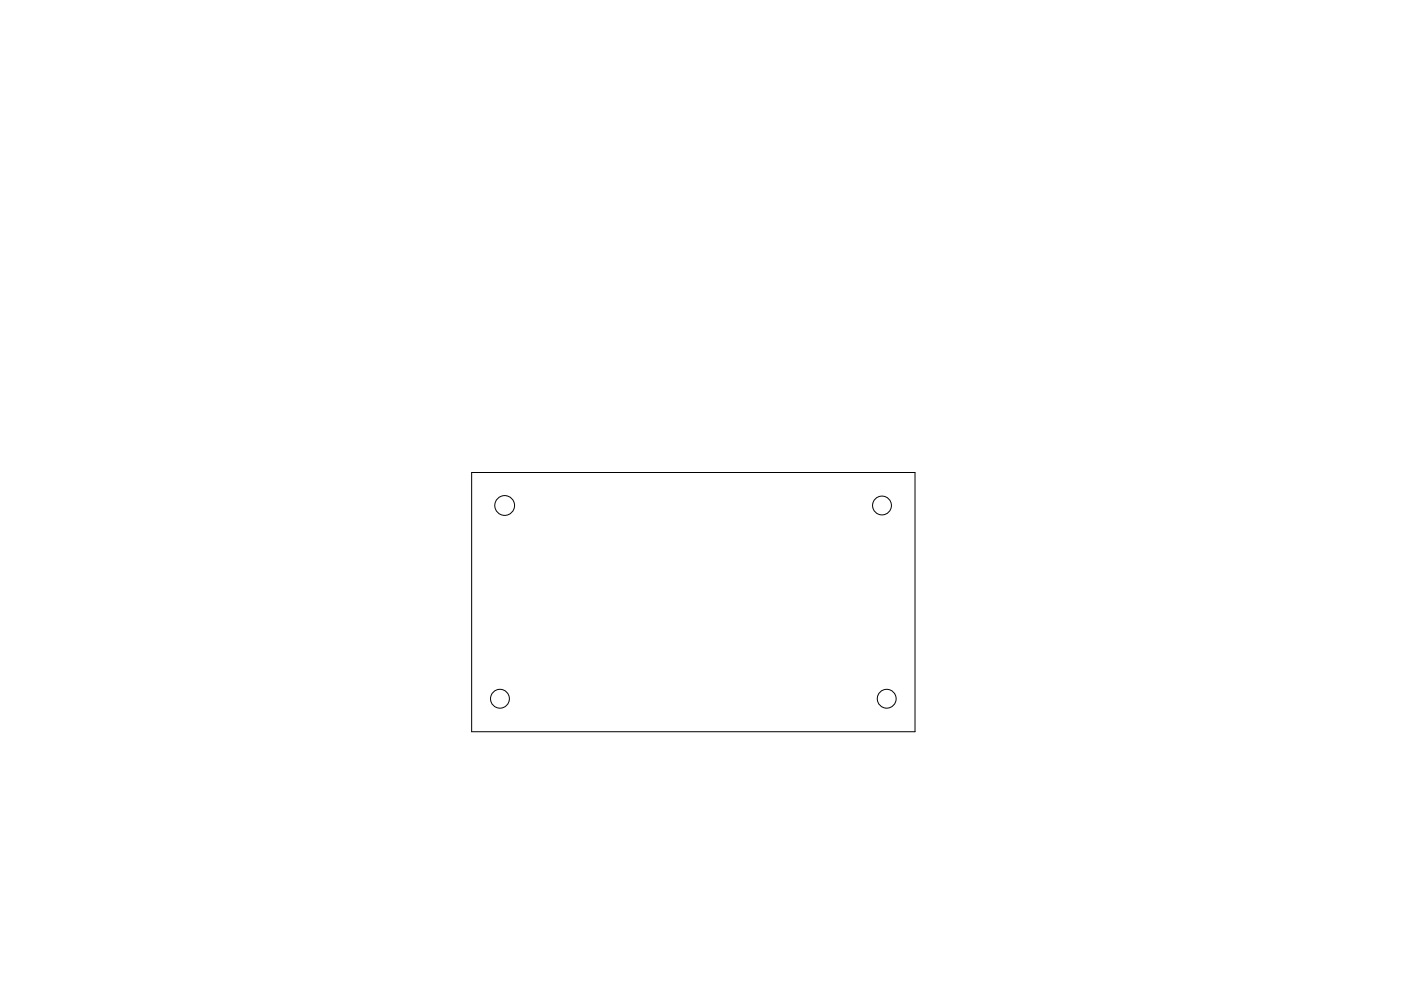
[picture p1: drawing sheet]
<svg xmlns="http://www.w3.org/2000/svg" width="297mm" height="210mm" viewBox="0 0 297 210" stroke-linecap="round" stroke-linejoin="round" font-family="sans-serif">
<g fill="none" stroke="#000" stroke-width=".21">
<path d="M100 100.2h94v55h-94z"/>
<circle cx="107" cy="107.2" r="2.1"/>
<circle cx="187" cy="107.2" r="2"/>
<circle cx="106" cy="148.2" r="2"/>
<circle cx="188" cy="148.2" r="2"/>
</g>
</svg>
